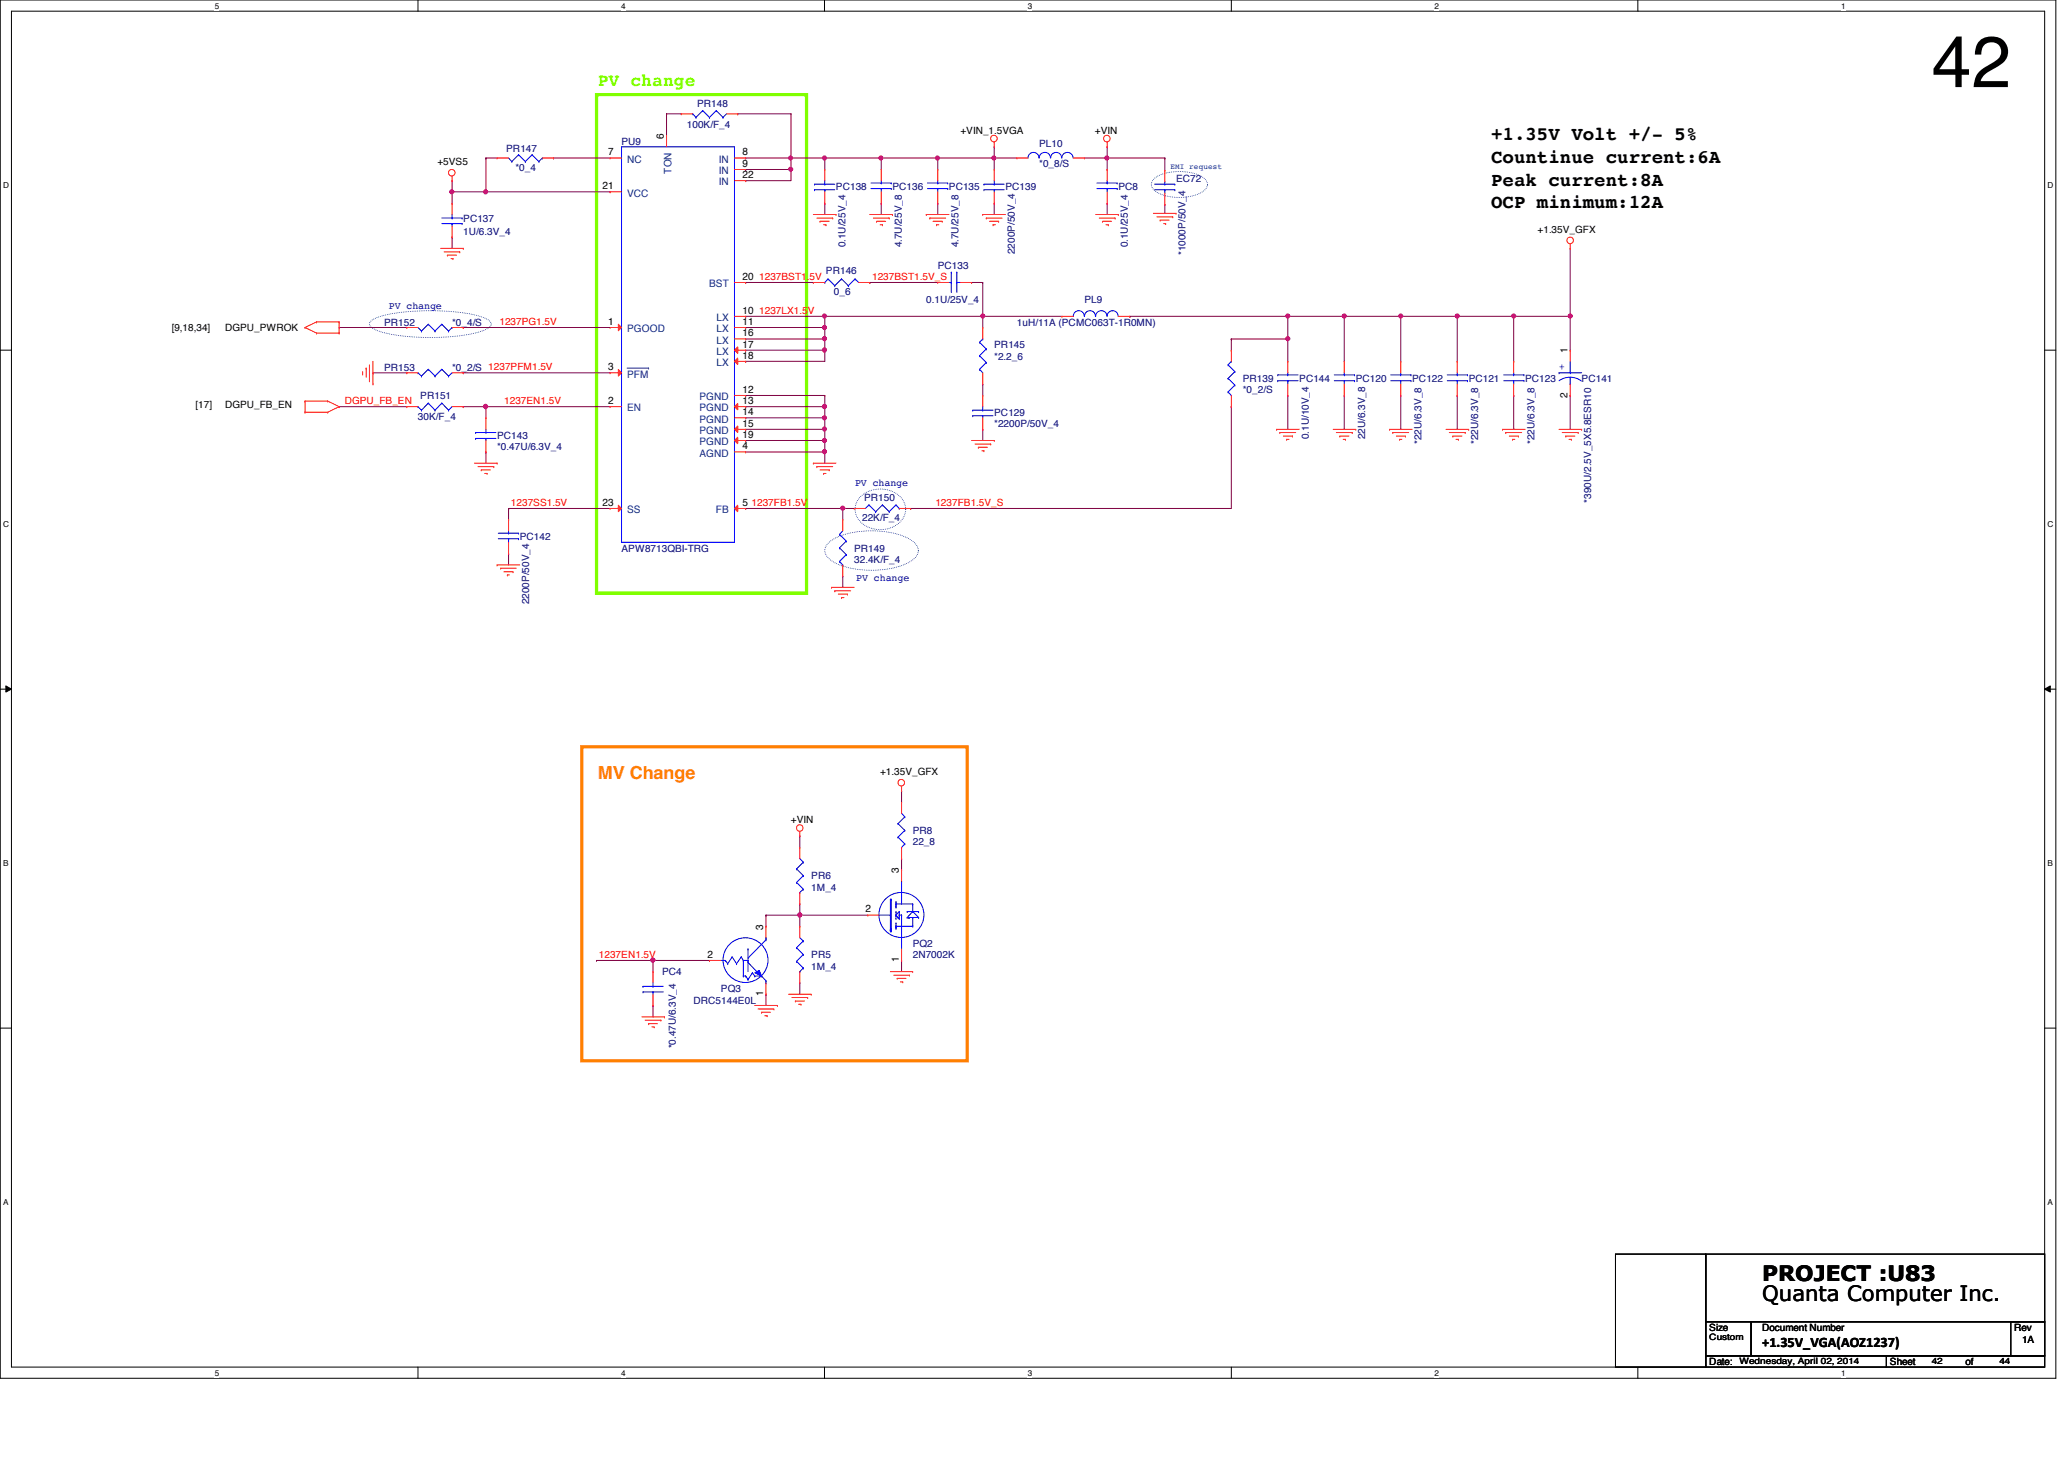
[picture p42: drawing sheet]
<svg xmlns="http://www.w3.org/2000/svg" width="297mm" height="210mm" viewBox="0 0 297 210" stroke-linecap="round" stroke-linejoin="round" font-family="sans-serif">
<defs><g id="words">
<text font-size="10.4" x="278" y="12.5">42</text>
<g font-size="3">
<text x="253.6" y="184.3">PROJECT :U83</text>
<text x="253.6" y="187.2">Quanta Computer Inc.</text>
</g>
<g font-size="2.8">
<text x="214.6" y="20.2">+1.35V Volt +/- 5%</text>
<text x="214.6" y="23.5">Countinue current:6A</text>
<text x="214.6" y="29.9">OCP minimum:12A</text>
<text x="214.6" y="26.7">Peak current:8A</text>
</g>
<text font-size="2.6" fill="#80ff00" x="86" y="12.4">PV change</text>
<text font-size="2.6" fill="#ff8000" x="86" y="112.1">MV Change</text>
<text font-size="2.1" x="253.6" y="193.8">+1.35V_VGA(AOZ1237)</text>
<g font-size="1.5">
<text x="87.5" y="22.4">7</text>
<text x="95.5" y="20" transform="rotate(-90 95.5 20)">6</text>
<text x="106.8" y="22.4">8</text>
<text x="86.7" y="27.2">21</text>
<text x="106.8" y="24">9</text>
<text x="106.8" y="25.6">22</text>
<text x="106.8" y="40.3">20</text>
<text x="87.5" y="46.7">1</text>
<text x="106.8" y="46.7">11</text>
<text x="106.8" y="45.1">10</text>
<text x="87.5" y="53.3">3</text>
<text x="106.8" y="50">17</text>
<text x="106.8" y="48.4">16</text>
<text x="106.8" y="51.6">18</text>
<text x="225.6" y="50.8" transform="rotate(-90 225.6 50.8)">1</text>
<text x="87.5" y="58.1">2</text>
<text x="106.8" y="56.5">12</text>
<text x="106.8" y="58.1">13</text>
<text x="106.8" y="59.7">14</text>
<text x="225.6" y="57.2" transform="rotate(-90 225.6 57.2)">2</text>
<text x="106.8" y="61.4">15</text>
<text x="106.8" y="64.6">4</text>
<text x="106.8" y="63">19</text>
<text x="86.7" y="72.8">23</text>
<text x="106.8" y="72.8">5</text>
<text x="129.4" y="125.6" transform="rotate(-90 129.4 125.6)">3</text>
<text x="124.5" y="131.3">2</text>
<text x="101.8" y="137.8">2</text>
<text x="109.9" y="133.8" transform="rotate(-90 109.9 133.8)">3</text>
<text x="109.9" y="143.3" transform="rotate(-90 109.9 143.3)">1</text>
<text x="129.4" y="138.5" transform="rotate(-90 129.4 138.5)">1</text>
</g>
<g font-size="1.5" fill="#004080">
<text x="90.3" y="23.4">NC</text>
<text x="103.5" y="23.4">IN</text>
<text x="90.3" y="28.3">VCC</text>
<text x="96.6" y="25" transform="rotate(-90 96.6 25)">TON</text>
<text x="103.5" y="25.1">IN</text>
<text x="103.5" y="26.7">IN</text>
<text x="102.1" y="41.3">BST</text>
<text x="90.3" y="47.8">PGOOD</text>
<text x="103.1" y="47.8">LX</text>
<text x="103.1" y="46.2">LX</text>
<text x="103.1" y="51.1">LX</text>
<text x="103.1" y="49.4">LX</text>
<text x="103.1" y="52.7">LX</text>
<text x="90.3" y="54.3">PFM</text>
<text x="90.3" y="59.2">EN</text>
<text x="100.7" y="57.6">PGND</text>
<text x="100.7" y="59.2">PGND</text>
<text x="100.7" y="62.4">PGND</text>
<text x="100.7" y="65.7">AGND</text>
<text x="100.7" y="60.8">PGND</text>
<text x="100.7" y="64.1">PGND</text>
<text x="90.3" y="73.8">SS</text>
<text x="103" y="73.8">FB</text>
</g>
<g font-size="1.4" fill="#000080">
<text x="100.3" y="15.3">PR148</text>
<text x="72.9" y="21.8">PR147</text>
<text x="89.4" y="20.8">PU9</text>
<text x="98.8" y="18.4">100K/F_4</text>
<text x="149.6" y="21.2">PL10</text>
<text x="74.2" y="24.6">*0_4</text>
<text x="120.3" y="27.3">PC138</text>
<text x="128.4" y="27.3">PC136</text>
<text x="136.6" y="27.3">PC135</text>
<text x="144.7" y="27.3">PC139</text>
<text x="149.6" y="24.1">*0_8/S</text>
<text x="160.9" y="27.3">PC8</text>
<text x="169.2" y="26.2">EC72</text>
<text x="66.7" y="31.9">PC137</text>
<text x="66.7" y="33.9">1U/6.3V_4</text>
<text x="121.7" y="35.6" transform="rotate(-90 121.7 35.6)">0.1U/25V_4</text>
<text x="129.8" y="35.6" transform="rotate(-90 129.8 35.6)">4.7U/25V_8</text>
<text x="137.9" y="35.6" transform="rotate(-90 137.9 35.6)">4.7U/25V_8</text>
<text x="162.3" y="35.6" transform="rotate(-90 162.3 35.6)">0.1U/25V_4</text>
<text x="118.9" y="39.4">PR146</text>
<text x="135" y="38.7">PC133</text>
<text x="146" y="36.6" transform="rotate(-90 146 36.6)">2200P/50V_4</text>
<text x="170.6" y="36.7" transform="rotate(-90 170.6 36.7)">*1000P/50V_4</text>
<text x="55.3" y="46.9">PR152</text>
<text x="65.1" y="46.9">*0_4/S</text>
<text x="120" y="42.5">0_6</text>
<text x="133.3" y="43.6">0.1U/25V_4</text>
<text x="146.3" y="46.9">1uH/11A (PCMC063T-1R0MN)</text>
<text x="156.1" y="43.6">PL9</text>
<text x="55.3" y="53.3">PR153</text>
<text x="65.1" y="53.3">*0_2/S 1237PFM1.5V</text>
<text x="143.1" y="50.1">PR145</text>
<text x="143.1" y="51.7">*2.2_6</text>
<text x="60.5" y="57.4">PR151</text>
<text x="143.1" y="59.9">PC129</text>
<text x="178.9" y="55">PR139</text>
<text x="178.9" y="56.6">*0_2/S</text>
<text x="187" y="55">PC144</text>
<text x="195.1" y="55">PC120</text>
<text x="203.2" y="55">PC122</text>
<text x="211.4" y="55">PC121</text>
<text x="219.5" y="55">PC123</text>
<text x="227.6" y="55">PC141</text>
<text x="60.2" y="60.4">30K/F_4</text>
<text x="71.5" y="63.1">PC143</text>
<text x="71.5" y="64.7">*0.47U/6.3V_4</text>
<text x="143.1" y="61.5">*2200P/50V_4</text>
<text x="188.3" y="63.2" transform="rotate(-90 188.3 63.2)">0.1U/10V_4</text>
<text x="196.5" y="63.2" transform="rotate(-90 196.5 63.2)">22U/6.3V_8</text>
<text x="204.6" y="63.9" transform="rotate(-90 204.6 63.9)">*22U/6.3V_8</text>
<text x="212.7" y="63.9" transform="rotate(-90 212.7 63.9)">*22U/6.3V_8</text>
<text x="220.8" y="63.9" transform="rotate(-90 220.8 63.9)">*22U/6.3V_8</text>
<text x="74.8" y="77.7">PC142</text>
<text x="124.1" y="75">22K/F_4</text>
<text x="124.4" y="72.1">PR150</text>
<text x="229" y="72.3" transform="rotate(-90 229 72.3)">*390U/2.5V_5X5.8ESR10</text>
<text x="89.4" y="79.4">APW8713QBI-TRG</text>
<text x="122.9" y="79.4">PR149</text>
<text x="122.9" y="81">32.4K/F_4</text>
<text x="76.2" y="87" transform="rotate(-90 76.2 87)">2200P/50V_4</text>
<text x="131.4" y="120">PR8</text>
<text x="131.4" y="121.6">22_8</text>
<text x="116.8" y="126.5">PR6</text>
<text x="116.8" y="128.1">1M_4</text>
<text x="116.8" y="137.9">PR5</text>
<text x="131.4" y="136.3">PQ2</text>
<text x="131.4" y="137.9">2N7002K</text>
<text x="95.3" y="140.3">PC4</text>
<text x="103.8" y="142.7">PQ3</text>
<text x="116.8" y="139.5">1M_4</text>
<text x="99.8" y="144.4">DRC5144E0L</text>
<text x="97.3" y="150.8" transform="rotate(-90 97.3 150.8)">*0.47U/6.3V_4</text>
</g>
<g font-size="1.4">
<text x="62.9" y="23.8">+5VS5</text>
<text x="138.2" y="19.2">+VIN_1.5VGA</text>
<text x="157.6" y="19.2">+VIN</text>
<text x="221.3" y="33.5">+1.35V_GFX</text>
<text x="24.7" y="47.7">[9,18,34]</text>
<text x="32.4" y="47.7">DGPU_PWROK</text>
<text x="28.1" y="58.7">[17]</text>
<text x="32.4" y="58.7">DGPU_FB_EN</text>
<text x="126.7" y="111.5">+1.35V_GFX</text>
<text x="113.8" y="118.4">+VIN</text>
<text x="246" y="191.5">Size</text>
<text x="253.6" y="191.5">Document Number</text>
<text x="289.9" y="191.5">Rev</text>
<text x="246" y="196.4">Date:</text>
<text x="272" y="196.4">Sheet</text>
<text x="282.9" y="196.4">of</text>
<text x="291" y="193.2">1A</text>
</g>
<g font-size="1.4" fill="#f00">
<text x="109.3" y="40.3">1237BST1.5V</text>
<text x="125.5" y="40.3">1237BST1.5V_S</text>
<text x="71.9" y="46.8">1237PG1.5V</text>
<text x="109.3" y="45.2">1237LX1.5V</text>
<text x="49.6" y="58.2">DGPU_FB_EN</text>
<text x="72.6" y="58.2">1237EN1.5V</text>
<text x="73.5" y="72.8">1237SS1.5V</text>
<text x="108.2" y="72.8">1237FB1.5V</text>
<text x="134.6" y="72.8">1237FB1.5V_S</text>
<text x="86.2" y="137.8">1237EN1.5V</text>
</g>
<g font-size="1.4" fill="#0000a0">
<text x="56" y="44.4">PV change</text>
<text x="123.1" y="69.9">PV change</text>
<text x="123.2" y="83.6">PV change</text>
</g>
<text font-size="1.4" fill="#00f" x="224.4" y="53.2">+</text>
<g font-size="1.3">
<text x="246" y="192.8">Custom</text>
<text x="250.4" y="196.3">Wednesday, April 02, 2014</text>
<text x="278" y="196.3">42</text>
<text x="287.7" y="196.3">44</text>
</g>
<g font-size="1.2">
<text x="30.9" y="1.2">5</text>
<text x="89.4" y="1.2">4</text>
<text x="147.9" y="1.2">3</text>
<text x="206.5" y="1.2">2</text>
<text x="265" y="1.2">1</text>
<text x=".5" y="27.1">D</text>
<text x="294.7" y="27.1">D</text>
<text x=".5" y="75.8">C</text>
<text x="294.7" y="75.8">C</text>
<text x=".5" y="124.6">B</text>
<text x="294.7" y="124.6">B</text>
<text x=".5" y="173.4">A</text>
<text x="294.7" y="173.4">A</text>
<text x="30.9" y="197.9">5</text>
<text x="89.4" y="197.9">4</text>
<text x="147.9" y="197.9">3</text>
<text x="206.5" y="197.9">2</text>
<text x="265" y="197.9">1</text>
</g>
<text font-size="1.1" fill="#004080" x="168.4" y="24.3">EMI request</text>
</g></defs>
<path d="M0 0h295.9v198.3h-295.9zM1.6 1.6h292.7v195.1h-292.7z" fill="none" stroke="#000" stroke-width=".14"/>
<g fill="#fff">
<path d="M30.9 .2h.6v1.3h-.6z"/>
<path d="M30.9 196.8h.6v1.4h-.6z"/>
</g>
<path d="M60.2 0v1.6M60.2 196.7v1.6" fill="none" stroke="#000" stroke-width=".14"/>
<g fill="#fff">
<path d="M89.4 .2h.6v1.3h-.6z"/>
<path d="M89.4 196.8h.6v1.4h-.6z"/>
</g>
<path d="M118.7 0v1.6M118.7 196.7v1.6" fill="none" stroke="#000" stroke-width=".14"/>
<g fill="#fff">
<path d="M147.9 .2h.6v1.3h-.6z"/>
<path d="M147.9 196.8h.6v1.4h-.6z"/>
</g>
<path d="M177.2 0v1.6M177.2 196.7v1.6" fill="none" stroke="#000" stroke-width=".14"/>
<g fill="#fff">
<path d="M206.5 .2h.5v1.3h-.5z"/>
<path d="M206.5 196.8h.5v1.4h-.5z"/>
</g>
<path d="M235.7 0v1.6M235.7 196.7v1.6" fill="none" stroke="#000" stroke-width=".14"/>
<g fill="#fff">
<path d="M265 .2h.6v1.3h-.6z"/>
<path d="M265 196.8h.6v1.4h-.6z"/>
<path d="M.5 26h.8v1.3h-.8z"/>
<path d="M294.7 26h.8v1.3h-.8z"/>
<path d="M.5 74.8h.8v1.3h-.8z"/>
<path d="M294.7 74.8h.8v1.3h-.8z"/>
</g>
<path d="M0 50.4h1.6M294.3 50.4h1.6" fill="none" stroke="#000" stroke-width=".14"/>
<g fill="#fff">
<path d="M.5 123.5h.7v1.3h-.7z"/>
<path d="M294.7 123.5h.7v1.3h-.7z"/>
</g>
<path d="M0 99.1h1.6M.8 98.7l.8 .4-.8 .5zM294.3 99.1l.8-.4v.9zM294.3 99.1h1.6" fill="none" stroke="#000" stroke-width=".14"/>
<path d="M.8 98.7l.8 .4-.8 .5zM294.3 99.1l.8-.4v.9z" fill="#000"/>
<g fill="#fff">
<path d="M.5 172.3h.7v1.3h-.7z"/>
<path d="M294.7 172.3h.7v1.3h-.7z"/>
</g>
<path d="M0 147.9h1.6M294.3 147.9h1.6" fill="none" stroke="#000" stroke-width=".14"/>
<path d="M166.1 25.7a6.5 6.5 0 0 1 5.4-.8 3.1 3.1 0 0 1 2.2 1.2 1.22 1.22 0 0 1-.8 1.6 7.4 7.4 0 0 1-6.3 0 1.18 1.18 0 0 1-.5-2zM53.3 46.3a4.6 4.6 0 0 1 2.4-1 33.6 33.6 0 0 1 13.3 .2 1.99 1.99 0 0 1 1.7 1.1 2.02 2.02 0 0 1-1.7 1.2 31.5 31.5 0 0 1-14.2 0 2 2 0 0 1-1.6-1.2zM119.1 78.2a8 8 0 0 1 5.1-1.8 12 12 0 0 1 7 1.4 1.57 1.57 0 0 1 1 1.4 1.57 1.57 0 0 1-1 1.4 12.6 12.6 0 0 1-9.2 1.1 5 5 0 0 1-3.2-2l-.1-.5 .1-.5zM123.7 71.6a4.1 4.1 0 0 1 6.4 .5 2.76 2.76 0 0 1-2 3.9 4 4 0 0 1-4.8-1.6 2.48 2.48 0 0 1 .4-2.8z" fill="none" stroke="#004080" stroke-width=".14" stroke-dasharray="0 .3"/>
<path d="M85.8 13.6h30.3v71.7h-30.3z" fill="none" stroke="#80ff00" stroke-width=".47"/>
<path d="M83.7 107.4h55.5v45.2h-55.5z" fill="none" stroke="#ff8000" stroke-width=".47"/>
<path d="M85.8 138.2h.1M85.8 138.2h8.2" fill="none" stroke="#800040" stroke-width=".14"/>
<circle cx="94" cy="138.1" r=".31" fill="#f0f"/>
<circle cx="94" cy="138.1" r=".31" fill="none" stroke="#f0f" stroke-width=".14"/>
<g fill="none" stroke="#800040" stroke-width=".14">
<path d="M129.7 113.8h.1M129.7 113.8v1.6M94 138.2h.1M94 138.2v1.6M110.2 131.7h.1M110.2 131.7h14.7M115.1 131.7h.1M115.1 120.3h.1M115.1 130h.1M115.1 120.3v1.6M115.1 130v3.3M129.7 138.2h.1"/>
<path d="M129.7 123.5h.1M129.7 123.5v1.6M129.7 138.2v1.6M94 144.7h.1M94 144.7v1.6M115.1 141.4h.1M115.1 141.4v1.6"/>
</g>
<circle cx="115.1" cy="131.6" r=".31" fill="#f0f"/>
<circle cx="115.1" cy="131.6" r=".31" fill="none" stroke="#f0f" stroke-width=".14"/>
<g fill="none" stroke="#800040" stroke-width=".14">
<path d="M65.1 27.6h.1M69.9 22.7h.1M69.9 22.7v4.9h-4.8M53.7 53.6h.1M53.7 53.6h4.8M66.7 53.6h.1M66.7 53.6h21.1M107.3 56.9h.1M107.3 58.5h.1M107.3 56.9h11.4M118.7 56.9h.1M118.7 56.9v1.6h-11.4"/>
<path d="M209.7 45.5h.1M209.7 45.5h8.1M226 45.5h.1M226 56.9h.1M226 45.5v4.9M226 56.9v4.9M73.2 73.2h.1M73.2 79.6h.1M73.2 73.2v1.6M73.2 79.6v1.7M94 138.2h.1M94 138.2h8.1"/>
<path d="M110.2 131.7h.1M110.2 131.7v1.6M110.2 143h.1M110.2 143v1.7"/>
</g>
<circle cx="118.6" cy="58.5" r=".31" fill="#f0f"/>
<circle cx="118.6" cy="58.5" r=".31" fill="none" stroke="#f0f" stroke-width=".14"/>
<path d="M118.7 58.5h.1M118.7 58.5v1.6h-11.4M107.3 60.1h.1" fill="none" stroke="#800040" stroke-width=".14"/>
<circle cx="118.7" cy="60.1" r=".3" fill="#f0f"/>
<circle cx="118.7" cy="60.1" r=".3" fill="none" stroke="#f0f" stroke-width=".14"/>
<path d="M107.3 61.8h.1M118.7 60.1h.1M118.7 60.1v1.7h-11.4" fill="none" stroke="#800040" stroke-width=".14"/>
<circle cx="118.7" cy="61.7" r=".3" fill="#f0f"/>
<circle cx="118.7" cy="61.7" r=".3" fill="none" stroke="#f0f" stroke-width=".14"/>
<path d="M107.3 63.4h.1M107.3 63.4h11.4M118.7 63.4h.1M118.7 63.4v1.6" fill="none" stroke="#800040" stroke-width=".14"/>
<circle cx="118.7" cy="63.4" r=".3" fill="#f0f"/>
<circle cx="118.7" cy="63.4" r=".3" fill="none" stroke="#f0f" stroke-width=".14"/>
<path d="M107.3 65h11.4M118.7 65h.1" fill="none" stroke="#800040" stroke-width=".14"/>
<circle cx="118.7" cy="65" r=".3" fill="#f0f"/>
<circle cx="118.7" cy="65" r=".3" fill="none" stroke="#f0f" stroke-width=".14"/>
<path d="M69.9 58.5h.1M69.9 58.5h17.9M118.7 65h.1M118.7 61.8h.1M118.7 61.8v1.6M118.7 65v1.6" fill="none" stroke="#800040" stroke-width=".14"/>
<circle cx="69.9" cy="58.5" r=".31" fill="#f0f"/>
<circle cx="69.9" cy="58.5" r=".31" fill="none" stroke="#f0f" stroke-width=".14"/>
<path d="M118.7 29.3h.1M118.7 29.3v1.6M193.5 45.5h.1M193.5 45.5v6.5" fill="none" stroke="#800040" stroke-width=".14"/>
<circle cx="193.5" cy="45.5" r=".3" fill="#f0f"/>
<circle cx="193.5" cy="45.5" r=".3" fill="none" stroke="#f0f" stroke-width=".14"/>
<path d="M185.3 45.5h.1M185.3 45.5h8.2" fill="none" stroke="#800040" stroke-width=".14"/>
<circle cx="185.3" cy="45.5" r=".3" fill="#f0f"/>
<circle cx="185.3" cy="45.5" r=".3" fill="none" stroke="#f0f" stroke-width=".14"/>
<path d="M201.6 45.5h.1M201.6 45.5v6.5" fill="none" stroke="#800040" stroke-width=".14"/>
<circle cx="201.6" cy="45.5" r=".3" fill="#f0f"/>
<circle cx="201.6" cy="45.5" r=".3" fill="none" stroke="#f0f" stroke-width=".14"/>
<path d="M193.5 45.5h.1M193.5 45.5h8.1M209.7 45.5h.1M209.7 45.5v6.5" fill="none" stroke="#800040" stroke-width=".14"/>
<circle cx="209.7" cy="45.5" r=".3" fill="#f0f"/>
<circle cx="209.7" cy="45.5" r=".3" fill="none" stroke="#f0f" stroke-width=".14"/>
<path d="M217.8 45.5h8.2M226 45.5h.1" fill="none" stroke="#800040" stroke-width=".14"/>
<circle cx="226" cy="45.5" r=".3" fill="#f0f"/>
<circle cx="226" cy="45.5" r=".3" fill="none" stroke="#f0f" stroke-width=".14"/>
<path d="M217.8 45.5h.1M217.8 45.5v6.5" fill="none" stroke="#800040" stroke-width=".14"/>
<circle cx="217.8" cy="45.5" r=".3" fill="#f0f"/>
<circle cx="217.8" cy="45.5" r=".3" fill="none" stroke="#f0f" stroke-width=".14"/>
<g fill="none" stroke="#800040" stroke-width=".14">
<path d="M107.3 50.4h.1M107.3 45.5h.1M107.3 45.5h11.4M118.7 48.8h.1M118.7 48.8v1.6h-11.4M193.5 56.9h.1M193.5 56.9v4.9M201.6 56.9h.1M201.6 56.9v4.9M209.7 56.9h.1M209.7 56.9v4.9M217.8 56.9h.1"/>
<path d="M217.8 56.9v4.9"/>
</g>
<circle cx="118.7" cy="45.5" r=".3" fill="#f0f"/>
<circle cx="118.7" cy="45.5" r=".3" fill="none" stroke="#f0f" stroke-width=".14"/>
<path d="M113.8 22.7h.1M113.8 22.7h4.9M107.3 47.1h.1M107.3 47.1h11.4" fill="none" stroke="#800040" stroke-width=".14"/>
<circle cx="118.7" cy="47.1" r=".3" fill="#f0f"/>
<circle cx="118.7" cy="47.1" r=".3" fill="none" stroke="#f0f" stroke-width=".14"/>
<path d="M107.3 48.8h.1M107.3 48.8h11.4M118.7 45.5h.1M118.7 45.5v1.6" fill="none" stroke="#800040" stroke-width=".14"/>
<circle cx="118.7" cy="48.7" r=".3" fill="#f0f"/>
<circle cx="118.7" cy="48.7" r=".3" fill="none" stroke="#f0f" stroke-width=".14"/>
<path d="M65.1 26h.1M65.1 26v1.6M118.7 47.1h.1M118.7 47.1v1.7" fill="none" stroke="#800040" stroke-width=".14"/>
<circle cx="65" cy="27.6" r=".3" fill="#f0f"/>
<circle cx="65" cy="27.6" r=".3" fill="none" stroke="#f0f" stroke-width=".14"/>
<path d="M107.3 52h.1M118.7 50.4h.1M118.7 50.4v1.6h-11.4" fill="none" stroke="#800040" stroke-width=".14"/>
<circle cx="118.6" cy="50.4" r=".31" fill="#f0f"/>
<circle cx="118.6" cy="50.4" r=".31" fill="none" stroke="#f0f" stroke-width=".14"/>
<g fill="none" stroke="#800040" stroke-width=".14">
<path d="M95.9 16.4h.1M95.9 16.4v3.1M95.9 16.4h2.1M106.2 16.4h.1M106.2 16.4h7.6M113.8 16.4h.1M113.8 16.4v6.3M65.1 34.1h.1M65.1 27.6h.1M65.1 27.6v1.7M65.1 34.1v1.6M118.7 22.7h.1"/>
<path d="M118.7 22.7v1.7M143.1 22.7h.1M143.1 22.7h3.2M156.1 22.7h3.2M159.3 22.7h.1M159.3 29.3h.1M159.3 21.1h.1M159.3 21.1v1.6M159.3 29.3v1.6M118.7 45.5h.1M125.2 40.6h.1M125.2 40.6h9.8"/>
<path d="M139.8 40.6h.1M139.8 40.6h1.6M141.4 40.6h.1M141.4 40.6v4.9h-22.7M177.2 48.8h.1M177.2 58.5h.1M177.2 48.8v1.6M177.2 58.5v14.7h-46.1M185.3 45.5h.1M185.3 45.5v3.3h-8.1M201.6 45.5h.1M201.6 45.5h8.1"/>
<path d="M131.1 73.2h.1"/>
</g>
<circle cx="118.7" cy="22.7" r=".3" fill="#f0f"/>
<circle cx="118.7" cy="22.7" r=".3" fill="none" stroke="#f0f" stroke-width=".14"/>
<path d="M126.8 29.3h.1M126.8 22.7h.1M126.8 29.3v1.6M126.8 22.7h8.2M162.6 45.5h.1M162.6 45.5h22.7" fill="none" stroke="#800040" stroke-width=".14"/>
<circle cx="134.9" cy="22.7" r=".3" fill="#f0f"/>
<circle cx="134.9" cy="22.7" r=".3" fill="none" stroke="#f0f" stroke-width=".14"/>
<circle cx="126.8" cy="22.7" r=".3" fill="#f0f"/>
<circle cx="126.8" cy="22.7" r=".3" fill="none" stroke="#f0f" stroke-width=".14"/>
<g fill="none" stroke="#800040" stroke-width=".14">
<path d="M126.8 22.7h.1M126.8 22.7v1.7M135 22.7h.1M135 22.7v1.7M135 22.7h8.1M143.1 22.7h.1M143.1 29.3h.1M143.1 22.7v1.7M143.1 29.3v1.6M141.4 45.5h.1M141.4 45.5h11.4M185.3 56.9h.1"/>
<path d="M185.3 56.9v4.9"/>
</g>
<circle cx="141.4" cy="45.5" r=".3" fill="#f0f"/>
<circle cx="141.4" cy="45.5" r=".3" fill="none" stroke="#f0f" stroke-width=".14"/>
<g fill="none" stroke="#800040" stroke-width=".14">
<path d="M118.7 22.7h.1M118.7 22.7h8.1M135 29.3h.1M135 29.3v1.6M143.1 21.1h.1M143.1 21.1v1.6M107.3 40.6h.1M107.3 40.6h9.7M141.4 55.2h.1M141.4 45.5h.1M141.4 45.5v1.6M141.4 55.2v1.7"/>
<path d="M73.2 73.2h.1M73.2 73.2h14.6M141.4 61.8h.1M141.4 61.8v1.6"/>
</g>
<circle cx="143" cy="22.7" r=".3" fill="#f0f"/>
<circle cx="143" cy="22.7" r=".3" fill="none" stroke="#f0f" stroke-width=".14"/>
<path d="M107.3 73.2h.1M107.3 73.2h15.6M121.3 73.2h.1M121.3 73.2v1.6M121.3 82.9h.1M121.3 82.9v1.6" fill="none" stroke="#800040" stroke-width=".14"/>
<circle cx="121.3" cy="73.1" r=".3" fill="#f0f"/>
<circle cx="121.3" cy="73.1" r=".3" fill="none" stroke="#f0f" stroke-width=".14"/>
<path d="M107.3 22.7h.1M107.3 22.7h6.5" fill="none" stroke="#800040" stroke-width=".14"/>
<circle cx="113.8" cy="22.7" r=".3" fill="#f0f"/>
<circle cx="113.8" cy="22.7" r=".3" fill="none" stroke="#f0f" stroke-width=".14"/>
<path d="M107.3 26h.1M107.3 24.4h.1M107.3 24.4h6.5M113.8 24.4h.1M113.8 24.4v1.6h-6.5" fill="none" stroke="#800040" stroke-width=".14"/>
<circle cx="113.8" cy="24.3" r=".3" fill="#f0f"/>
<circle cx="113.8" cy="24.3" r=".3" fill="none" stroke="#f0f" stroke-width=".14"/>
<path d="M69.9 27.6h.1M69.9 27.6h17.9M113.8 22.7h.1M113.8 22.7v1.7M66.7 58.5h.1M66.7 58.5h3.2M69.9 58.5h.1M69.9 58.5v1.6M69.9 65h.1M69.9 65v1.6" fill="none" stroke="#800040" stroke-width=".14"/>
<circle cx="69.9" cy="27.6" r=".3" fill="#f0f"/>
<circle cx="69.9" cy="27.6" r=".3" fill="none" stroke="#f0f" stroke-width=".14"/>
<path d="M185.3 48.8h.1M185.3 48.8v3.2" fill="none" stroke="#800040" stroke-width=".14"/>
<circle cx="185.3" cy="48.7" r=".3" fill="#f0f"/>
<circle cx="185.3" cy="48.7" r=".3" fill="none" stroke="#f0f" stroke-width=".14"/>
<g fill="none" stroke="#800040" stroke-width=".14">
<path d="M69.9 22.7h.1M69.9 22.7h1.6M79.7 22.7h.1M79.7 22.7h8.1M159.3 22.7h8.3M167.6 29.4h.1M167.6 22.7h.1M167.6 22.7v1.8M167.6 29.4v1.3M48.8 47.1h.1M48.8 58.5h.1M48.8 47.1h9.7"/>
<path d="M48.8 58.5h9.7M66.7 47.1h.1M66.7 47.1h21.1"/>
</g>
<circle cx="159.3" cy="22.7" r=".3" fill="#f0f"/>
<circle cx="159.3" cy="22.7" r=".3" fill="none" stroke="#f0f" stroke-width=".14"/>
<path d="M159.3 24.4h.1M159.3 22.7v1.7M226 35.7v9.8M226 45.5h.1" fill="none" stroke="#800040" stroke-width=".14"/>
<g fill="none" stroke="#f00" stroke-width=".14">
<path d="M63.4 35.7h3.3M63.9 36.2h2.3M64.4 36.7h.1M64.4 36.7h1.3M64.9 37.2h.3M65.1 26h.1M65.1 25.4v.6M65.2 37.2h.1M66.2 36.2h.1M66.7 35.7h.1M117 30.9h3.3M117.6 31.4h2.2"/>
<path d="M118 31.8h.1M118 31.8h1.3M118.5 32.3h.4M118.9 32.3h.1M119.8 31.4h.1M120.3 30.9h.1M125.2 30.9h3.2M125.7 31.4h2.3M126.1 31.8h.1M126.1 31.8h1.4M126.7 32.3h.3M127 32.3h.1"/>
<path d="M128 31.4h.1M128.4 30.9h.1M133.3 30.9h.1M133.3 30.9h3.3M133.8 31.4h.1M133.8 31.4h2.3M134.3 31.8h1.3M134.8 32.3h.1M134.8 32.3h.3M135.6 31.8h.1M141.4 30.9h.1M141.4 30.9h3.3"/>
<path d="M141.9 31.4h.1M141.9 31.4h2.3M142.4 31.8h1.3M142.9 32.3h.1M142.9 32.3h.4M143.1 21.1h.1M143.1 20.4v.7M143.7 31.8h.1M157.7 30.9h3.2M158.2 31.4h2.3M158.7 31.8h.1M158.7 31.8h1.3"/>
<path d="M159.2 32.3h.3M159.3 21.1h.1M159.3 20.4v.7M159.5 32.3h.1M160.5 31.4h.1M160.9 30.9h.1M166 30.7h3.2M166.5 31.2h2.3M167 31.7h.1M167 31.7h1.3M167.5 32.2h.3M167.8 32.2h.1"/>
<path d="M168.8 31.2h.1M169.2 30.7h.1M226 35.7h.1M226 35.1v.6M43.9 57.7h.1M43.9 59.3h.1M43.9 47.1h.1M43.9 59.3h3.3M43.9 57.7h3.3M43.9 57.7v1.6M43.9 47.1l1.6 .8M45.5 46.3h.1"/>
<path d="M45.5 47.9h.1M45.5 46.3h3.3M45.5 46.3l-1.6 .8M45.5 47.9h3.3M47.2 59.3h.1M47.2 57.7h.1M47.2 57.7l1.6 .8M48.8 58.5h.1M48.8 47.9h.1M48.8 46.3h.1M48.8 58.5l-1.6 .8M48.8 46.3v1.6"/>
<path d="M52.2 53.8h.1M52.2 53.5v.3M52.7 53h.1M52.7 53v1.3M53.2 54.8h.1M53.2 52.5v2.3M53.7 55.2h.1M53.7 52v3.2M117 40.6h.1M117 40.6h1.7M123.6 40.6h1.6M125.2 40.6h.1"/>
<path d="M135 40.6h.1M135 40.6h1.6M138.2 40.6h1.6M139.8 40.6h.1M152.8 45.5h.1M152.8 45.5h1.7M160.9 45.5h1.7M162.6 45.5h.1M226 50.4h.1M226 56.9h.1M226 50.4v1.6M226 55.2v1.7"/>
<path d="M68.3 66.6h3.2M68.8 67.1h2.3M69.3 67.6h.1M69.3 67.6h1.3M69.8 68.1h.3M70.1 68.1h.1M71.1 67.1h.1M71.5 66.6h.1M117 66.6h.1M117 66.6h3.3M117.6 67.1h.1M117.6 67.1h2.2"/>
<path d="M118 67.6h1.3M118.5 68.1h.1M118.5 68.1h.4M119.3 67.6h.1M139.8 63.4h3.3M140.3 63.9h2.3M140.8 64.3h.1M140.8 64.3h1.3M141.3 64.9h.3M141.6 64.9h.1M142.6 63.9h.1M143.1 63.4h.1"/>
<path d="M183.7 61.8h.1M183.7 61.8h3.3M184.2 62.2h.1M184.2 62.2h2.3M184.7 62.7h1.3M185.2 63.2h.1M185.2 63.2h.3M186 62.7h.1M191.9 61.8h3.2M192.3 62.2h2.3M192.8 62.7h.1M192.8 62.7h1.3"/>
<path d="M193.3 63.2h.3M193.6 63.2h.1M194.6 62.2h.1M195.1 61.8h.1M200 61.8h.1M200 61.8h3.2M200.4 62.2h.1M200.4 62.2h2.3M201 62.7h1.3M201.4 63.2h.1M201.4 63.2h.4M202.3 62.7h.1"/>
<path d="M208.1 61.8h3.3M208.6 62.2h2.3M209.1 62.7h.1M209.1 62.7h1.3M209.5 63.2h.4M209.9 63.2h.1M210.9 62.2h.1M211.4 61.8h.1M216.2 61.8h.1M216.2 61.8h3.3M216.7 62.2h.1M216.7 62.2h2.3"/>
<path d="M217.2 62.7h1.3M217.7 63.2h.1M217.7 63.2h.3M218.5 62.7h.1M224.4 61.8h3.2M224.8 62.2h2.3M225.3 62.7h.1M225.3 62.7h1.3M225.8 63.2h.3M226.1 63.2h.1M227.1 62.2h.1M227.6 61.8h.1"/>
<path d="M71.5 81.3h.1M71.5 81.3h3.3M72 81.7h.1M72 81.7h2.3M72.5 82.3h1.3M73 82.7h.1M73 82.7h.3M73.8 82.3h.1M119.7 84.5h.1M119.7 84.5h3.2M120.1 85h.1M120.1 85h2.3"/>
<path d="M120.6 85.5h1.4M121.1 86h.1M121.1 86h.4M122 85.5h.1M115.1 119.6v.7M129.7 113.8h.1M129.7 113.1v.7M115.1 120.3h.1M128.1 139.8h3.3M131.4 139.8h.1M92.4 146.3h3.2M92.8 146.8h2.3"/>
<path d="M93.3 147.3h.1M93.3 147.3h1.3M93.8 147.7h.3M94.1 147.7h.1M95.1 146.8h.1M95.6 146.3h.1M108.6 144.7h3.3M109.1 145.2h2.3M109.6 145.6h.1M109.6 145.6h1.3M110.1 146.1h.3M110.4 146.1h.1"/>
<path d="M111.4 145.2h.1M111.9 144.7h.1M113.5 143h3.3M114 143.5h2.2M114.5 144h.1M114.5 144h1.3M114.9 144.5h.4M115.3 144.5h.1M116.2 143.5h.1M116.8 143h.1M128.6 140.3h2.3M129.1 140.8h.1"/>
<path d="M129.1 140.8h1.3M129.6 141.3h.3M129.9 141.3h.1M130.9 140.3h.1"/>
<circle cx="143" cy="19.9" r=".47"/>
<circle cx="159.3" cy="19.9" r=".47"/>
<circle cx="65" cy="24.8" r=".47"/>
<circle cx="226" cy="34.6" r=".47"/>
<circle cx="115.1" cy="119.1" r=".47"/>
<circle cx="129.7" cy="112.6" r=".47"/>
</g>
<path d="M232.5 180.4h13v16.3h-13zM245.5 180.4h48.8v9.8h-48.8zM245.5 190.2h6.5v4.9h-6.5zM245.5 195.1h26v1.6h-26zM252 190.2h42.3v4.9h-42.3zM271.5 195.1h22.8v1.6h-22.8zM289.4 190.2h4.9v4.9h-4.9z" fill="none" stroke="#000" stroke-width=".14"/>
<g fill="none" stroke="#00f" stroke-width=".14">
<path d="M136.9 39.2h.1M136.9 39.2v2.9M137.7 39.2h.1M137.7 39.2v2.9M118.7 40.6h.1M119.2 40.1h.1M119.2 40.1l.9 1M119.2 40.1l-.5 .5M120.1 41.1h.1M121.1 40.1h.1M121.1 40.1l1 1M121.1 40.1l-1 1"/>
<path d="M122.1 41.1h.1M123.1 40.1h.1M123.1 40.1l.5 .5M123.1 40.1l-1 1M136.6 40.6h.3M136.9 40.6h.1M137.7 40.6h.1M137.7 40.6h.5M154.5 45.5a.78 .78 0 0 1 .8-.8 .78 .78 0 0 1 .7 .8M156.1 45.5a.78 .78 0 0 1 .8-.8 .78 .78 0 0 1 .7 .8M157.7 45.5a.8 .8 0 0 1 .8-.8 .8 .8 0 0 1 .8 .8M159.3 45.5a.78 .78 0 0 1 .8-.8 .78 .78 0 0 1 .8 .8"/>
<path d="M224.4 53.6h.1M224.4 53.6h3.2M226 55.2h.1M226 53.6h.1M226 54.3a2.69 2.69 0 0 0-1.6 .5M226 54.3a2.56 2.56 0 0 1 1.6 .5M226 52v1.6M226 54.3v.9"/>
</g>
<path d="M108.6 140l.7-.4 .3 .8z" fill="#00f"/>
<g fill="none" stroke="#00f" stroke-width=".14">
<path d="M89.4 21.1h16.3v56.9h-16.3zM117.2 26.5h.1M117.2 27.3h.1M117.2 26.5h2.9M117.2 27.3h2.9M118.7 27.3h.1M118.7 26.5h.1M118.7 26v.5M118.7 27.3v.3M125.3 27.1h3M125.3 26.3h3M126.8 26.3h.1"/>
<path d="M126.8 27.1h.1M126.8 26v.3M126.8 27.1v.5M128.3 27.1h.1M128.3 26.3h.1M133.5 27.1h2.9M133.5 26.3h2.9M135 26.3h.1M135 27.1h.1M135 26v.3M135 27.1v.5M136.4 27.1h.1"/>
<path d="M136.4 26.3h.1M141.6 26.5h.1M141.6 27.3h.1M141.6 26.5h2.9M141.6 27.3h2.9M143.1 27.3h.1M143.1 26.5h.1M143.1 26v.5M143.1 27.3v.3M157.9 27.1h2.9M157.9 26.3h2.9M159.3 26.3h.1"/>
<path d="M159.3 27.1h.1M159.3 26v.3M159.3 27.1v.5M160.8 27.1h.1M160.8 26.3h.1M166.2 26.5h2.9M166.2 27.3h2.9M167.6 26.5h.1M167.6 27.3h.1M167.6 26.2v.3M167.6 27.3v.5M169.1 27.3h.1"/>
<path d="M169.1 26.5h.1M60.2 58.5h.1M60.2 53.6h.1M60.2 58.5l.5 .5M60.2 53.6l.5 .5M60.2 47.1l.5 .5M60.7 59h.1M60.7 54.1h.1M60.7 47.6h.1M61.6 58h.1M61.6 53.1h.1M61.6 46.7h.1"/>
<path d="M61.6 58l1 1M61.6 58l-.9 1M61.6 53.1l1 1M61.6 53.1l-.9 1M61.6 46.7l-.9 .9M61.6 46.7l1 .9M62.6 59h.1M62.6 54.1h.1M62.6 47.6h.1M63.6 58h.1M63.6 53.1h.1M63.6 46.7h.1"/>
<path d="M63.6 58l1 1M63.6 58l-1 1M63.6 53.1l1 1M63.6 53.1l-1 1M63.6 46.7l-1 .9M63.6 46.7l1 .9M64.6 59h.1M64.6 54.1h.1M64.6 47.6h.1M65.1 47.1h.1M65.1 58.5l-.5 .5M65.1 53.6l-.5 .5"/>
<path d="M65.1 47.1l-.5 .5M140 59h.1M140 59.8h.1M140 59h2.9M140 59.8h2.9M141 53.1h.1M141 51.2h.1M141 49.2h.1M141 53.1l.4 .5M141 51.2l.9 1M141 49.2l.9 1M141.4 59.8h.1"/>
<path d="M141.4 59h.1M141.4 48.8h.1M141.4 58.5v.5M141.4 59.8v.3M141.4 48.8l-.4 .4M141.9 52.2h.1M141.9 50.2h.1M141.9 52.2l-.9 .9M141.9 50.2l-.9 1M183.9 54.8h.1M183.9 53.9h.1M183.9 54.8h2.9"/>
<path d="M183.9 53.9h2.9M185.3 53.9h.1M185.3 54.8h.1M185.3 53.6v.3M185.3 54.8v.4M192 54.8h2.9M192 53.9h2.9M193.5 53.9h.1M193.5 54.8h.1M193.5 53.6v.3M193.5 54.8v.4M194.9 54.8h.1"/>
<path d="M194.9 53.9h.1M200.1 54.8h3M200.1 53.9h3M201.6 53.9h.1M201.6 54.8h.1M201.6 53.6v.3M201.6 54.8v.4M203.1 54.8h.1M203.1 53.9h.1M216.4 54.8h2.9M216.4 53.9h2.9M217.8 53.9h.1"/>
<path d="M217.8 54.8h.1M217.8 53.6v.3M217.8 54.8v.4M219.3 54.8h.1M219.3 53.9h.1M120.8 76.9h.1M120.8 78.8h.1M120.8 76.9l1 1M120.8 78.8l1 1M121.3 76.4l-.5 .5M121.8 77.9h.1M121.8 79.8h.1"/>
<path d="M121.8 77.9l-1 .9M121.8 79.8l-1 1M125 72.6h.1M125 72.6l-.5 .6M125 72.6l1 1M126 73.6h.1M127 72.6h.1M127 72.6l-1 1M127 72.6l1 1M128 73.6h.1M128.9 72.6h.1M128.9 72.6l-.9 1"/>
<path d="M128.9 72.6l.5 .6M129.4 73.2h.1M120.8 80.8h.1M120.8 80.8l.5 .5M121.3 81.3h.1M129.2 118.5h.1M129.2 118.5l1 1M129.7 117l.5 .5M130.2 117.5h.1M130.2 119.5h.1M130.2 117.5l-1 1M130.2 119.5l-1 .9"/>
<path d="M103.8 138.2h.6M104.4 138.2h.1M104.4 138.2l.3 .4M104.7 138.6h.1M105.4 137.7h.1M105.4 137.7l-.7 .9M105.4 137.7l.6 .9M106 138.6h.1M106.7 137.7h.1M106.7 137.7l-.7 .9M106.7 137.7l.3 .5M107 138.2h.1"/>
<path d="M107 138.2h.7M107 138.2v2.2M107.7 138.2h.1M107.7 136.5h.1M107.7 136.5v3.3M107.7 138.5l1.2 1.3M108.3 140h.1M108.3 140l-.6 .9M108.3 140l.3 .4M108.6 140l.7-.4 .3 .8zM108.9 139.8h.1M110.2 135.2h.1"/>
<path d="M110.2 134.9h.1M110.2 134.9v.3M110.2 135.2l-2.5 2.6M114.6 136.4h.1M114.6 138.3h.1M114.6 136.4l1 .9M114.6 138.3l1 1M115.1 139.8h.1M115.1 134.9l.5 .5M115.6 135.4h.1M115.6 137.3h.1M115.6 139.3h.1"/>
<path d="M115.6 135.4l-1 1M115.6 137.3l-1 1M115.6 139.3l-.5 .5M129.2 120.4h.1M129.2 120.4l1 1M129.7 121.9h.1M130.2 121.4h.1M130.2 121.4l-.5 .5M92.5 141.9h.1M92.5 142.7h.1M92.5 141.9h3M92.5 142.7h3"/>
<path d="M94 142.7h.1M94 141.9h.1M94 141.4v.5M94 142.7v.3M107 140.4h.1M107 140.4h.3M107.3 140.4h.1M107.3 140.4l.4 .5M107.7 140.9h.1M108.6 140.4h.1M108.6 140.4h1M109.6 140.4h.1"/>
<path d="M109.6 140.4l.6 .7M110.2 141.4h.1M110.2 141.1h.1M110.2 141.1v.3"/>
<circle cx="107.3" cy="138.1" r="3.2"/>
</g>
<g fill="none" stroke="#f00" stroke-width=".14">
<path d="M105.7 22.7h1.6M107.3 22.7h.1M118.7 29.3h.1M118.7 24.4h.1M118.7 24.4v1.6M118.7 27.6v1.7M126.8 24.4h.1M126.8 29.3h.1M126.8 24.4v1.6M126.8 27.6v1.7M135 24.4h.1M135 29.3h.1"/>
<path d="M135 24.4v1.6M135 27.6v1.7M143.1 29.3h.1M143.1 24.4h.1M143.1 24.4v1.6M143.1 27.6v1.7M159.3 24.4h.1M159.3 29.3h.1M159.3 24.4v1.6M159.3 27.6v1.7M167.6 24.5h.1M167.6 29.4h.1"/>
<path d="M167.6 24.5v1.7M167.6 27.8v1.6M58.5 58.5h.1M58.5 53.6h.1M58.5 47.1h.1M58.5 58.5h1.7M58.5 53.6h1.7M58.5 47.1h1.7M65.1 58.5h1.6M65.1 53.6h1.6M65.1 47.1h1.6M66.7 58.5h.1"/>
<path d="M66.7 53.6h.1M66.7 47.1h.1M105.7 47.1h1.6M105.7 40.6h1.6M105.7 56.9h1.6M107.3 40.6h.1M107.3 47.1h.1M107.3 56.9h.1M141.4 56.9h.1M141.4 55.2h.1M141.4 47.1h.1M141.4 47.1v1.7"/>
<path d="M141.4 53.6v1.6M141.4 56.9v1.6M185.3 52h.1M185.3 56.9h.1M185.3 52v1.6M185.3 55.2v1.7M193.5 52h.1M193.5 56.9h.1M193.5 52v1.6M193.5 55.2v1.7M201.6 52h.1M201.6 56.9h.1"/>
<path d="M201.6 52v1.6M201.6 55.2v1.7M217.8 52h.1M217.8 56.9h.1M217.8 52v1.6M217.8 55.2v1.7M121.3 74.8h.1M121.3 74.8v1.6M122.9 73.2h.1M122.9 73.2h1.6M129.4 73.2h1.7M131.1 73.2h.1"/>
<path d="M141.4 61.8h.1M141.4 60.1v1.7M121.3 82.9h.1M121.3 81.3v1.6M129.7 115.4h.1M129.7 115.4v1.6M94 139.8h.1M94 139.8v1.6M102.1 138.2h.1M102.1 138.2h1.7M110.2 133.3h.1M110.2 133.3v1.6"/>
<path d="M115.1 133.3h.1M115.1 133.3v1.6M115.1 139.8v1.6M129.7 123.5h.1M129.7 121.9v1.6M94 144.7h.1M94 143v1.7M110.2 143h.1M110.2 141.4v1.6M115.1 141.4h.1"/>
</g>
<path d="M105.7 58.5l.5-.5v1z" fill="#f00"/>
<path d="M87.8 22.7h.1M87.8 22.7h1.6M105.7 58.5l.5-.5v1zM105.7 58.5h1.6M107.3 58.5h.1" fill="none" stroke="#f00" stroke-width=".14"/>
<path d="M105.7 73.2l.5-.5v.9z" fill="#f00"/>
<path d="M105.7 73.2l.5-.5v.9zM105.7 73.2h1.6M107.3 73.2h.1" fill="none" stroke="#f00" stroke-width=".14"/>
<path d="M89 53.2l.4 .4-.4 .5z" fill="#f00"/>
<path d="M87.8 53.6h.1M87.8 53.6h1.6M89 53.2l.4 .4-.4 .5z" fill="none" stroke="#f00" stroke-width=".14"/>
<path d="M90.3 53h3M93.3 53h.1" fill="none" stroke="#004080" stroke-width=".14"/>
<path d="M105.7 61.8l.5-.5v.9z" fill="#f00"/>
<path d="M105.7 45.5h1.6M107.3 45.5h.1M105.7 61.8l.5-.5v.9zM105.7 61.8h1.6M107.3 61.8h.1" fill="none" stroke="#f00" stroke-width=".14"/>
<path d="M105.7 50.4l.5-.5v.9z" fill="#f00"/>
<path d="M105.7 24.4h1.6M107.3 24.4h.1M105.7 50.4l.5-.5v.9zM105.7 50.4h1.6M105.7 48.8h1.6M107.3 50.4h.1M107.3 48.8h.1" fill="none" stroke="#f00" stroke-width=".14"/>
<path d="M89 46.7l.4 .4-.4 .5z" fill="#f00"/>
<path d="M95.9 19.5h.1M95.9 19.5v1.6M87.8 47.1h.1M87.8 58.5h.1M87.8 47.1h1.6M87.8 58.5h1.6M89 46.7l.4 .4-.4 .5zM105.7 65h1.6M105.7 60.1h1.6M107.3 65h.1M107.3 60.1h.1" fill="none" stroke="#f00" stroke-width=".14"/>
<path d="M105.7 52l.5-.5v1z" fill="#f00"/>
<path d="M105.7 52l.5-.5v1zM105.7 52h1.6M107.3 52h.1" fill="none" stroke="#f00" stroke-width=".14"/>
<path d="M105.7 63.4l.5-.5v.9z" fill="#f00"/>
<path d="M87.8 27.6h.1M87.8 27.6h1.6M105.7 26h1.6M107.3 26h.1M105.7 63.4l.5-.5v.9zM105.7 63.4h1.6M107.3 63.4h.1" fill="none" stroke="#f00" stroke-width=".14"/>
<path d="M89 72.7l.4 .5-.4 .4z" fill="#f00"/>
<g fill="none" stroke="#f00" stroke-width=".14">
<path d="M98 16.4h.1M98 16.4h1.7M104.6 16.4h1.6M106.2 16.4h.1M65.1 34.1h.1M65.1 29.3h.1M65.1 29.3v1.6M65.1 32.5v1.6M71.5 22.7h.1M71.5 22.7h1.7M78.1 22.7h1.6M79.7 22.7h.1"/>
<path d="M146.3 22.7h.1M146.3 22.7h1.7M154.5 22.7h1.6M156.1 22.7h.1M177.2 58.5h.1M177.2 50.4h.1M177.2 50.4v1.6M177.2 56.9v1.6M209.7 52h.1M209.7 56.9h.1M209.7 52v1.6M209.7 55.2v1.7"/>
<path d="M69.9 65h.1M69.9 60.1h.1M69.9 60.1v1.7M69.9 63.4v1.6M73.2 74.8h.1M73.2 79.6h.1M73.2 74.8v1.6M73.2 78v1.6M87.8 73.2h.1M87.8 73.2h1.6M89 72.7l.4 .5-.4 .4zM115.1 121.9h.1"/>
<path d="M115.1 130h.1M115.1 121.9v1.6M115.1 128.4v1.6M124.9 131.7h.1M124.9 131.7h1.6M129.7 125.1h.1M129.7 138.2h.1M129.7 125.1v1.7M129.7 136.5v1.7"/>
</g>
<g fill="none" stroke="#00f" stroke-width=".14">
<path d="M99.7 16.4h.1M99.7 16.4l.5 .5M100.2 16.9h.1M101.1 15.9h.1M101.1 15.9l1 1M101.1 15.9l-.9 1M102.1 16.9h.1M103.1 15.9h.1M103.1 15.9l1 1M103.1 15.9l-1 1M104.1 16.9h.1M104.6 16.4l-.5 .5"/>
<path d="M63.6 31.4h2.9M63.6 32.2h2.9M65.1 32.2h.1M65.1 31.4h.1M65.1 30.9v.5M65.1 32.2v.3M66.5 31.4h.1M66.5 32.2h.1M73.2 22.7l.5 .5M73.7 23.2h.1M74.6 22.3h.1M74.6 22.3l-.9 .9"/>
<path d="M74.6 22.3l1 .9M75.6 23.2h.1M76.6 22.3h.1M76.6 22.3l-1 .9M76.6 22.3l1 .9M77.6 23.2h.1M78.1 22.7h.1M78.1 22.7l-.5 .5M148 22.7a.78 .78 0 0 1 .7-.8 .78 .78 0 0 1 .8 .8M149.6 22.7a.8 .8 0 0 1 .8-.8 .8 .8 0 0 1 .8 .8M151.2 22.7a.78 .78 0 0 1 .8-.8 .78 .78 0 0 1 .8 .8M152.8 22.7a.8 .8 0 0 1 .8-.8 .8 .8 0 0 1 .8 .8"/>
<path d="M176.7 56.4h.1M176.7 54.4h.1M176.7 52.5h.1M176.7 56.4l.5 .5M176.7 54.4l1 1M176.7 52.5l1 1M177.2 52h.1M177.2 52l-.5 .5M177.7 55.4h.1M177.7 53.5h.1M177.7 55.4l-1 1M177.7 53.5l-1 .9"/>
<path d="M208.3 54.8h2.9M208.3 53.9h2.9M209.7 53.9h.1M209.7 54.8h.1M209.7 53.6v.3M209.7 54.8v.4M211.2 54.8h.1M211.2 53.9h.1M68.4 62.2h.1M68.4 63.1h.1M68.4 62.2h3M68.4 63.1h3"/>
<path d="M69.9 63.1h.1M69.9 62.2h.1M69.9 61.8v.4M69.9 63.1v.3M71.7 77.5h2.9M71.7 76.7h2.9M73.2 76.7h.1M73.2 77.5h.1M73.2 76.4v.3M73.2 77.5v.5M74.6 77.5h.1M74.6 76.7h.1"/>
<path d="M114.6 125h.1M114.6 127h.1M114.6 125l1 1M114.6 127l1 .9M115.1 128.4h.1M115.1 123.5l.5 .5M115.6 124h.1M115.6 126h.1M115.6 127.9h.1M115.6 124l-1 1M115.6 126l-1 1M115.6 127.9l-.5 .5"/>
<path d="M126.5 131.7h1.6M128.1 133.8h.1M128.1 131.7h.1M128.1 133.9h.1M128.1 133.9h.2M128.3 129.4h.1M128.3 133.6h.1M128.3 133.9h.1M128.3 129.4h-.2v4.5M128.3 129.4v4.5M128.9 130h.1M128.9 131.7h.1"/>
<path d="M128.9 131.1h.1M128.9 132.2h.1M128.9 132.8h.1M128.9 133.4h.1M128.9 129.7h.1M128.9 130.3h.1M128.9 130.5h.1M128.9 133.3h.1M128.9 133.6h.1M128.9 130h2.5M128.9 131.7l.3 .3M128.9 129.7v.8"/>
<path d="M128.9 131.1v1.1M128.9 132.8v.8M128.9 133.3h2.5M129.2 132h.1M129.2 132l.2 .2M129.4 132.2h.1M129.4 131.1h.1M129.4 131.7h.1M129.4 131.7h.3M129.4 131.1l-.5 .6M129.4 131.1v1.1M129.7 131.7h.1"/>
<path d="M129.7 126.8h.1M129.7 126.8v3.2M129.7 131.7v4.8M130.6 132h.1M130.6 131.1h.1M130.6 132h1.6M130.6 131.1h1.6M130.7 132h.1M130.9 132h.1M131.4 132h.1M131.4 130h.1M131.4 131.1h.1"/>
<path d="M131.4 133.3h.1M131.4 130v1.1M131.4 132v1.3M131.4 131.1l.8 .9M131.4 131.1l-.8 .9M132.2 132h.1M132.2 131.1h.1"/>
<circle cx="129.7" cy="131.6" r="3.2"/>
</g>
<circle cx="94" cy="138.1" r=".31" fill="#f0f"/>
<circle cx="94" cy="138.1" r=".31" fill="none" stroke="#f0f" stroke-width=".14"/>
<circle cx="115.1" cy="131.6" r=".31" fill="#f0f"/>
<circle cx="115.1" cy="131.6" r=".31" fill="none" stroke="#f0f" stroke-width=".14"/>
<circle cx="118.6" cy="58.5" r=".31" fill="#f0f"/>
<circle cx="118.6" cy="58.5" r=".31" fill="none" stroke="#f0f" stroke-width=".14"/>
<circle cx="118.7" cy="60.1" r=".3" fill="#f0f"/>
<circle cx="118.7" cy="60.1" r=".3" fill="none" stroke="#f0f" stroke-width=".14"/>
<circle cx="118.7" cy="61.7" r=".3" fill="#f0f"/>
<circle cx="118.7" cy="61.7" r=".3" fill="none" stroke="#f0f" stroke-width=".14"/>
<circle cx="118.7" cy="63.4" r=".3" fill="#f0f"/>
<circle cx="118.7" cy="63.4" r=".3" fill="none" stroke="#f0f" stroke-width=".14"/>
<circle cx="118.7" cy="65" r=".3" fill="#f0f"/>
<circle cx="118.7" cy="65" r=".3" fill="none" stroke="#f0f" stroke-width=".14"/>
<circle cx="69.9" cy="58.5" r=".31" fill="#f0f"/>
<circle cx="69.9" cy="58.5" r=".31" fill="none" stroke="#f0f" stroke-width=".14"/>
<circle cx="193.5" cy="45.5" r=".3" fill="#f0f"/>
<circle cx="193.5" cy="45.5" r=".3" fill="none" stroke="#f0f" stroke-width=".14"/>
<circle cx="185.3" cy="45.5" r=".3" fill="#f0f"/>
<circle cx="185.3" cy="45.5" r=".3" fill="none" stroke="#f0f" stroke-width=".14"/>
<circle cx="201.6" cy="45.5" r=".3" fill="#f0f"/>
<circle cx="201.6" cy="45.5" r=".3" fill="none" stroke="#f0f" stroke-width=".14"/>
<circle cx="209.7" cy="45.5" r=".3" fill="#f0f"/>
<circle cx="209.7" cy="45.5" r=".3" fill="none" stroke="#f0f" stroke-width=".14"/>
<circle cx="226" cy="45.5" r=".3" fill="#f0f"/>
<circle cx="226" cy="45.5" r=".3" fill="none" stroke="#f0f" stroke-width=".14"/>
<circle cx="217.8" cy="45.5" r=".3" fill="#f0f"/>
<circle cx="217.8" cy="45.5" r=".3" fill="none" stroke="#f0f" stroke-width=".14"/>
<circle cx="118.7" cy="45.5" r=".3" fill="#f0f"/>
<circle cx="118.7" cy="45.5" r=".3" fill="none" stroke="#f0f" stroke-width=".14"/>
<circle cx="118.7" cy="47.1" r=".3" fill="#f0f"/>
<circle cx="118.7" cy="47.1" r=".3" fill="none" stroke="#f0f" stroke-width=".14"/>
<circle cx="118.7" cy="48.7" r=".3" fill="#f0f"/>
<circle cx="118.7" cy="48.7" r=".3" fill="none" stroke="#f0f" stroke-width=".14"/>
<circle cx="65" cy="27.6" r=".3" fill="#f0f"/>
<circle cx="65" cy="27.6" r=".3" fill="none" stroke="#f0f" stroke-width=".14"/>
<circle cx="118.6" cy="50.4" r=".31" fill="#f0f"/>
<circle cx="118.6" cy="50.4" r=".31" fill="none" stroke="#f0f" stroke-width=".14"/>
<circle cx="118.7" cy="22.7" r=".3" fill="#f0f"/>
<circle cx="118.7" cy="22.7" r=".3" fill="none" stroke="#f0f" stroke-width=".14"/>
<circle cx="134.9" cy="22.7" r=".3" fill="#f0f"/>
<circle cx="134.9" cy="22.7" r=".3" fill="none" stroke="#f0f" stroke-width=".14"/>
<circle cx="126.8" cy="22.7" r=".3" fill="#f0f"/>
<circle cx="126.8" cy="22.7" r=".3" fill="none" stroke="#f0f" stroke-width=".14"/>
<circle cx="141.4" cy="45.5" r=".3" fill="#f0f"/>
<circle cx="141.4" cy="45.5" r=".3" fill="none" stroke="#f0f" stroke-width=".14"/>
<circle cx="143" cy="22.7" r=".3" fill="#f0f"/>
<circle cx="143" cy="22.7" r=".3" fill="none" stroke="#f0f" stroke-width=".14"/>
<circle cx="121.3" cy="73.1" r=".3" fill="#f0f"/>
<circle cx="121.3" cy="73.1" r=".3" fill="none" stroke="#f0f" stroke-width=".14"/>
<circle cx="113.8" cy="22.7" r=".3" fill="#f0f"/>
<circle cx="113.8" cy="22.7" r=".3" fill="none" stroke="#f0f" stroke-width=".14"/>
<circle cx="113.8" cy="24.3" r=".3" fill="#f0f"/>
<circle cx="113.8" cy="24.3" r=".3" fill="none" stroke="#f0f" stroke-width=".14"/>
<circle cx="69.9" cy="27.6" r=".3" fill="#f0f"/>
<circle cx="69.9" cy="27.6" r=".3" fill="none" stroke="#f0f" stroke-width=".14"/>
<circle cx="185.3" cy="48.7" r=".3" fill="#f0f"/>
<circle cx="185.3" cy="48.7" r=".3" fill="none" stroke="#f0f" stroke-width=".14"/>
<circle cx="159.3" cy="22.7" r=".3" fill="#f0f"/>
<circle cx="159.3" cy="22.7" r=".3" fill="none" stroke="#f0f" stroke-width=".14"/>
<use href="#words"/>
</svg>
